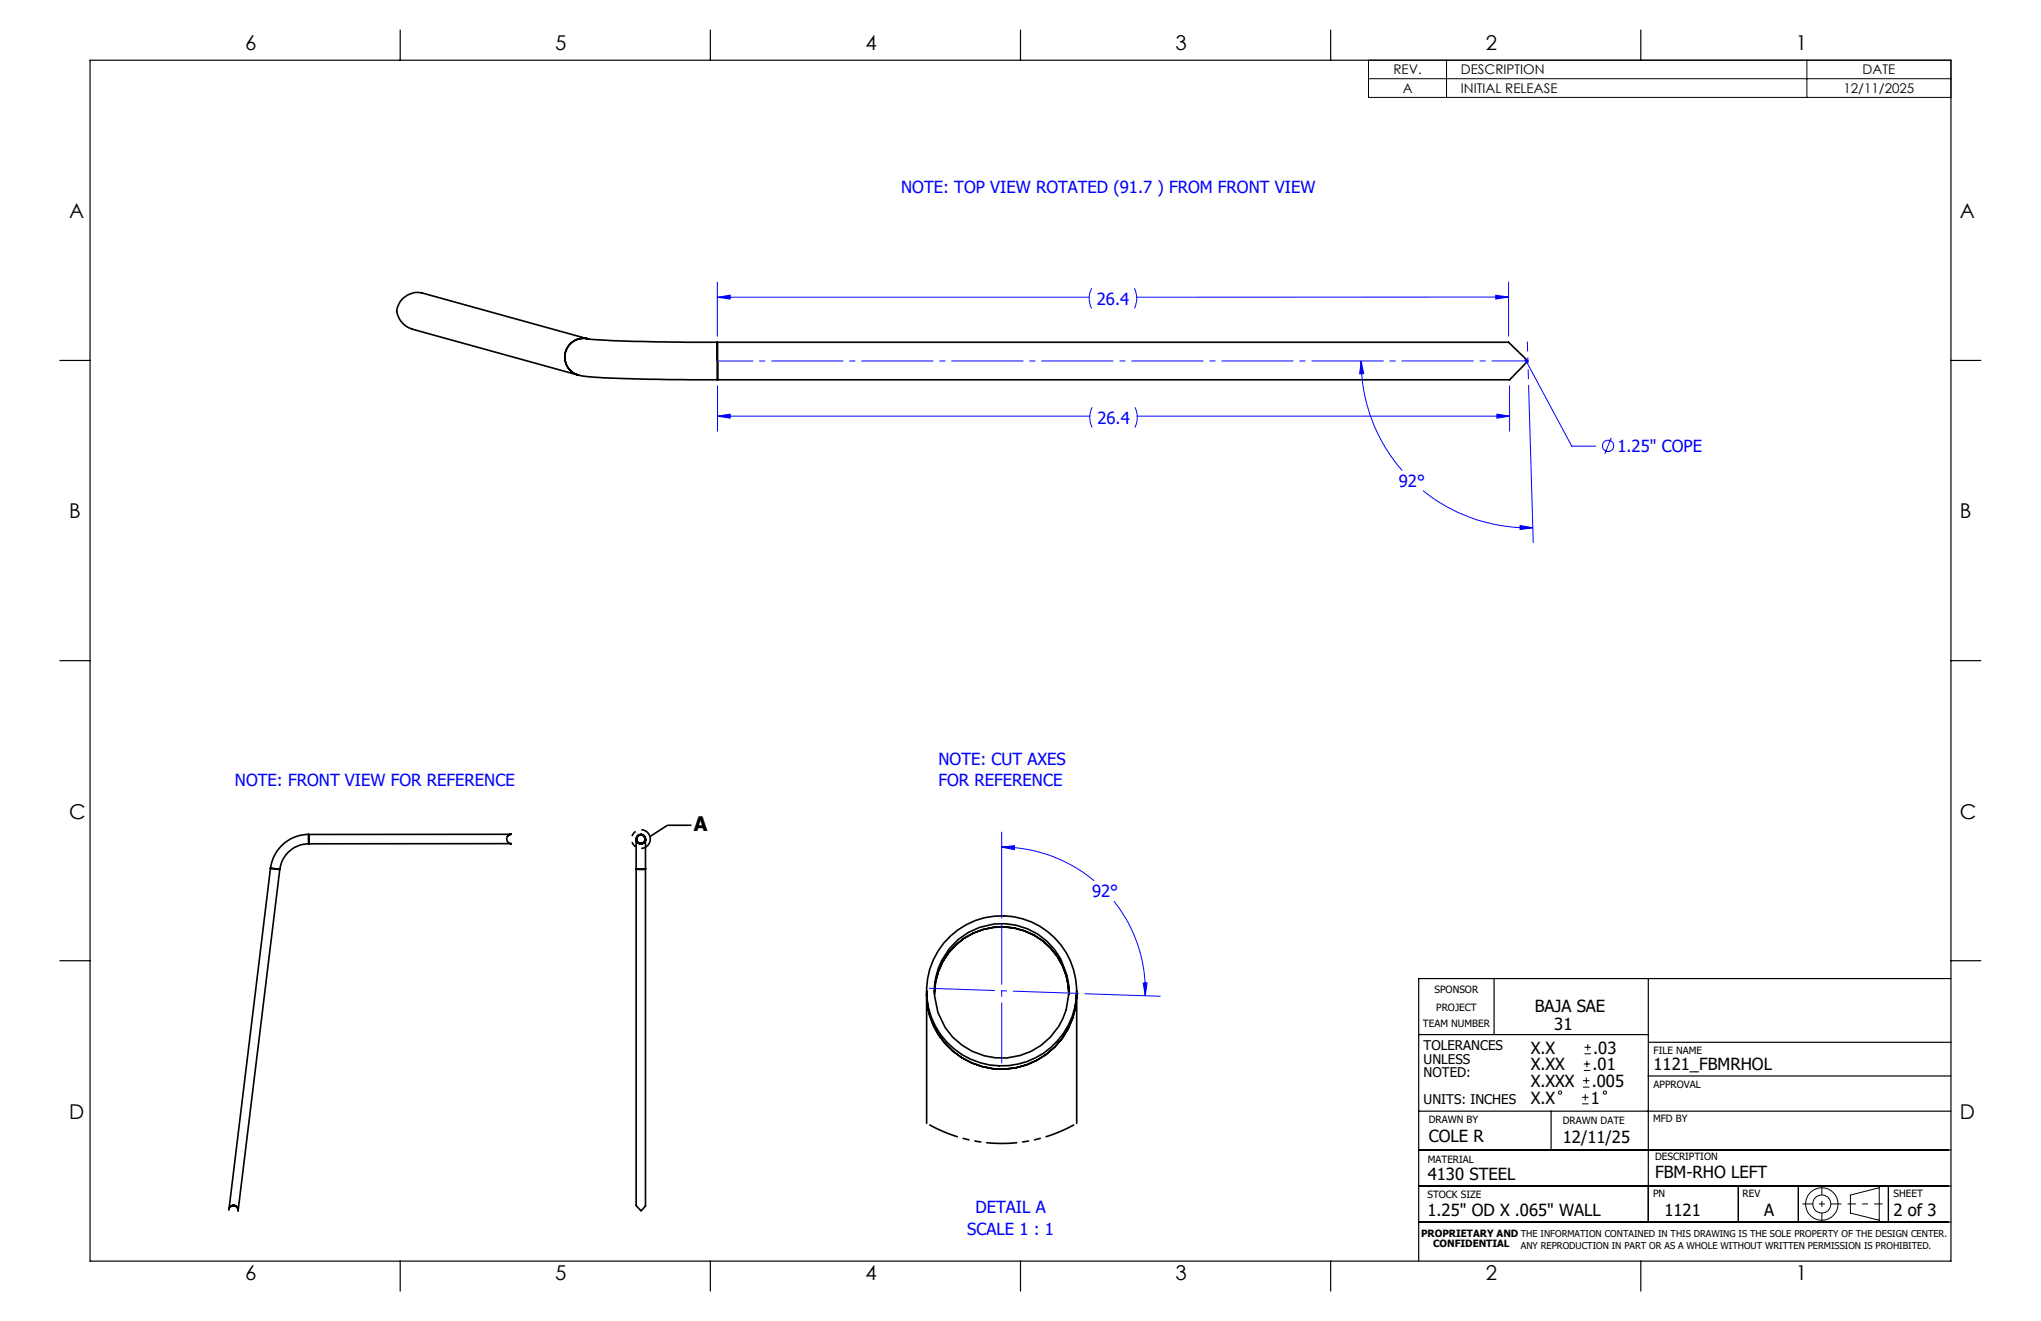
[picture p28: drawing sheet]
<svg xmlns="http://www.w3.org/2000/svg" width="432mm" height="279mm" viewBox="0 0 432 279" stroke-linecap="round" stroke-linejoin="round" font-family="sans-serif">
<defs><g id="words">
<g font-size="4.3">
<text x="51.9" y="10.7">6</text>
<text x="117.5" y="10.7">5</text>
<text x="183.1" y="10.7">4</text>
<text x="248.7" y="10.7">3</text>
<text x="314.3" y="10.7">2</text>
<text x="379.9" y="10.7">1</text>
<text x="14.6" y="46.1">A</text>
<text x="414.7" y="46.1">A</text>
<text x="14.6" y="109.6">B</text>
<text x="414.7" y="109.6">B</text>
<text x="14.6" y="173.1">C</text>
<text x="414.7" y="173.1">C</text>
<text x="14.6" y="236.6">D</text>
<text x="414.7" y="236.6">D</text>
<text x="51.9" y="270.8">6</text>
<text x="117.5" y="270.8">5</text>
<text x="183.1" y="270.8">4</text>
<text x="248.7" y="270.8">3</text>
<text x="314.3" y="270.8">2</text>
<text x="379.9" y="270.8">1</text>
</g>
<text font-size="4.2" x="146.8" y="175.8">A</text>
<g font-size="3.5" fill="#00f">
<text x="190.7" y="40.9">NOTE: TOP VIEW ROTATED (91.7 ) FROM FRONT VIEW</text>
<text x="232.1" y="64.5">26.4</text>
<text x="232.2" y="89.6">26.4</text>
<text x="342.2" y="95.7">1.25&quot; COPE</text>
<text x="295.9" y="103">92°</text>
<text x="198.5" y="161.7">NOTE: CUT AXES</text>
<text x="49.7" y="166.3">NOTE: FRONT VIEW FOR REFERENCE</text>
<text x="198.5" y="166.3">FOR REFERENCE</text>
<text x="231" y="189.8">92°</text>
<text x="206.4" y="256.7">DETAIL A</text>
<text x="204.6" y="261.2">SCALE 1 : 1</text>
</g>
<g font-size="3.5">
<text x="324.7" y="214">BAJA SAE</text>
<text x="328.8" y="217.9">31</text>
<text x="323.8" y="222.9">X.X</text>
<text x="323.8" y="226.4">X.XX</text>
<text x="336.9" y="226.4">.01</text>
<text x="337.1" y="222.9">.03</text>
<text x="349.8" y="226.4">1121_FBMRHOL</text>
<text x="323.8" y="229.9">X.XXX</text>
<text x="323.8" y="233.5">X.X</text>
<text x="336.6" y="233.5">1</text>
<text x="336.8" y="229.9">.005</text>
<text x="302.3" y="241.5">COLE R</text>
<text x="330.6" y="241.7">12/11/25</text>
<text x="302.1" y="249.7">4130 STEEL</text>
<text x="350.1" y="249.1">FBM-RHO LEFT</text>
<text x="302" y="257.2">1.25&quot; OD X .065&quot; WALL</text>
<text x="352.1" y="257.2">1121</text>
<text x="373.2" y="257.2">A</text>
<text x="400.6" y="257.1">2 of 3</text>
</g>
<g font-size="2.8">
<text x="294.8" y="15.7">REV.</text>
<text x="309.1" y="15.7">DESCRIPTION</text>
<text x="394.1" y="15.7">DATE</text>
<text x="296.8" y="19.7">A</text>
<text x="309.1" y="19.7">INITIAL RELEASE</text>
<text x="390" y="19.7">12/11/2025</text>
<text x="301.2" y="222.2">TOLERANCES</text>
<text x="301.2" y="225">UNLESS</text>
<text x="301.2" y="227.8">NOTED:</text>
<text x="301.2" y="233.5">UNITS: INCHES</text>
</g>
<g font-size="2.1">
<text x="303.5" y="210">SPONSOR</text>
<text x="303.8" y="213.9">PROJECT</text>
<text x="301" y="217.3">TEAM NUMBER</text>
<text x="349.8" y="222.9">FILE NAME</text>
<text x="349.8" y="230.2">APPROVAL</text>
<text x="302.3" y="237.5">DRAWN BY</text>
<text x="330.6" y="237.7">DRAWN DATE</text>
<text x="349.7" y="237.3">MFD BY</text>
<text x="302.1" y="245.9">MATERIAL</text>
<text x="350.1" y="245.4">DESCRIPTION</text>
<text x="302" y="253.3">STOCK SIZE</text>
<text x="349.7" y="253.3">PN</text>
<text x="368.7" y="253.2">REV</text>
<text x="400.6" y="253.2">SHEET</text>
<text x="300.7" y="261.6">PROPRIETARY AND THE INFORMATION CONTAINED IN THIS DRAWING IS THE SOLE PROPERTY OF THE DESIGN CENTER.</text>
<text x="303.2" y="263.8">CONFIDENTIAL</text>
</g>
<text font-size="2" x="321.8" y="264.2">ANY REPRODUCTION IN PART OR AS A WHOLE WITHOUT WRITTEN PERMISSION IS PROHIBITED.</text>
</g></defs>
<g fill="none" stroke="#000" stroke-width=".35">
<path d="M122.4 79.3a89.7 89.7 0 0 0 13.8 .9l15.6 .1M124.5 71.7a4 4 0 0 0-4.9 2.8 4 4 0 0 0 2.8 4.8M151.8 72.4l-17.4-.2-10-.5-35-9.7a4.4 4.4 0 0 0-5.5 3.8 4.7 4.7 0 0 0 3.4 3.8l35.1 9.7M151.8 72.4v7.9M151.8 72.4h167.4l4 3.9-3.8 4h-167.6M65.3 178.5a6.2 6.2 0 0 0-6.1 5.4M65.3 176.5a8.2 8.2 0 0 0-8.1 7.2M65.3 176.5v2M107.7 176.6l-.3 .2 .8-.3a.99 .99 0 0 0-1 .9 .99 .99 0 0 0 1 1l-42.9 .1M107.7 176.6l-.3 .2M108.1 176.5h-42.8M134.6 177.5v6.3"/>
<path d="M134.6 177.5a.99 .99 0 0 0 1 1 .99 .99 0 0 0 1-1M134.6 177.4v.1M134.7 177.5a.88 .88 0 0 1 .9-.9 .88 .88 0 0 1 .9 .9M134.7 177.4a.88 .88 0 0 1 .9-.8 .88 .88 0 0 1 .9 .9M136.6 177.5v6.3M136.6 177.4v.1M57.2 183.7l2 .2M57.2 183.7l-8.8 72.1a1 1 0 0 1 1.1-.8 1 1 0 0 1 .9 1.1 1.02 1.02 0 0 0-.6-1 1.02 1.02 0 0 0-1.2 .2M59.2 183.9l-8.8 72.1M134.6 183.8l.3 .1 1.7-.1M134.6 183.8v71.2l1 1.1 1-1v-71.3M196 210.3v27.3"/>
<path d="M196 210.3a15.9 15.9 0 0 0 15.9 15.8 15.9 15.9 0 0 0 15.9-15.8M196 209.6v.7M197.7 209.8a14.2 14.2 0 0 1 14.4-13.8 14.2 14.2 0 0 1 14 14.3 14.2 14.2 0 0 0-14.2-14.3 14.2 14.2 0 0 0-14.2 14.3M227.8 210.3v27.3M227.8 209.6v.7M48.7 255.3a.97 .97 0 0 1 1.6 .3v-.1a1.04 1.04 0 0 0-1.6-.2z"/>
<circle cx="135.6" cy="177.4" r=".99"/>
<circle cx="135.6" cy="177.4" r=".89"/>
<circle cx="211.9" cy="209.6" r="14.2"/>
<circle cx="211.9" cy="209.6" r="15.9"/>
</g>
<path d="M196 237.6l3.8 1.8 3.9 1.4 4.1 .8 4.1 .2 4.2-.2 4.1-.8 3.9-1.4 3.7-1.8" fill="none" stroke="#000" stroke-width=".35" stroke-dasharray="6.3 1.3 1.3 1.3 1.3 1.3" stroke-dashoffset="-.8"/>
<g fill="none" stroke="#00f" stroke-width=".21">
<path d="M151.8 59.7v11.4M319.2 59.7v11.4M151.8 62.9l2.7-.5v.9zM151.8 62.9h78.6M230.9 61l-.1 .3a4.7 4.7 0 0 0 .1 3.9M240 61l.1 .3a4.9 4.9 0 0 1-.1 3.9M288 76.4l.5 2.6-.8 .1zM288 76.4a35.5 35.5 0 0 0 8.7 23.1M316.4 62.4l2.8 .4-2.8 .5zM319.2 62.8l-78.7 .1M322.8 76.2l9.7 18.2h5.1M151.8 88l2.7-.4v.8z"/>
<path d="M151.8 81.6v9.6M151.8 88h78.7M231.1 86.1a4.6 4.6 0 0 0 0 4.3M240.1 86.1a4.9 4.9 0 0 1 0 4.3M240.6 88h78.8M316.7 87.6l2.7 .4-2.7 .4zM319.4 81.6v9.6M323.4 81.5l1 33.3M340.9 92.6l-1.4 3.4M301.1 103.8a35.3 35.3 0 0 0 23.2 7.8M321.6 111.2l2.7 .4-2.7 .4zM211.9 179.2l2.7-.3v.8z"/>
<path d="M211.9 179.2a30.3 30.3 0 0 1 19.6 7.1M211.9 176v18.2M235.7 190.6a30.5 30.5 0 0 1 6.6 20M229.5 210.2l16 .5M241.9 207.9h.8l-.4 2.7z"/>
<circle cx="340.2" cy="94.3" r="1.19"/>
</g>
<g fill="none" stroke="#000" stroke-width=".21">
<path d="M289.5 12.7h123.2v7.9h-123.2zM289.5 16.7h123.2M306 12.7v7.9M382.3 12.7v7.9M334.7 233.5h1.4M334.7 232.1h1.4M334.9 229.9h1.4M334.9 228.6h1.4M335.1 226.4h1.3M335.1 225h1.3M335.2 222.9h1.4M335.2 221.5h1.4"/>
<path d="M335.4 231.4v1.4M335.6 227.9v1.3M335.7 224.4v1.3M335.9 220.8v1.4M391.5 252.8l6.1-1.6v6.9l-6.1-1.5z"/>
<circle cx="330" cy="231.1" r=".34"/>
<circle cx="339.5" cy="231.1" r=".34"/>
<circle cx="385.4" cy="254.6" r="1.9"/>
<circle cx="385.4" cy="254.7" r="3.4"/>
</g>
<path d="M137.6 177.5a1.98 1.98 0 0 0-2.9-1.8 1.98 1.98 0 0 0-.2 3.4 1.98 1.98 0 0 0 3.1-1.4v-.2" fill="none" stroke="#000" stroke-width=".35" stroke-dasharray="6.3 1.3 1.3 1.3 1.3 1.3" stroke-dashoffset="3.3" stroke-linecap="butt"/>
<path d="M141.2 174.6l-3.7 2.3M146.3 174.6h-5.1" fill="none" stroke="#000" stroke-width=".35" stroke-dasharray="6.3 1.3 1.3 1.3 1.3 1.3" stroke-linecap="butt"/>
<path d="M381.3 254.6h8.3" fill="none" stroke="#000" stroke-width=".21" stroke-dasharray="15.2 1.3 1.3 1.3" stroke-dashoffset="13" stroke-linecap="butt"/>
<path d="M385.4 250.8v7.7" fill="none" stroke="#000" stroke-width=".21" stroke-dasharray="15.2 1.3 1.3 1.3" stroke-dashoffset="13.3" stroke-linecap="butt"/>
<path d="M390.9 254.6h7.4" fill="none" stroke="#000" stroke-width=".21" stroke-dasharray="15.2 1.3 1.3 1.3" stroke-dashoffset="13.4" stroke-linecap="butt"/>
<path d="M323.4 76.3l-171.8 .1" fill="none" stroke="#00f" stroke-width=".21" stroke-dasharray="15.2 1.3 1.3 1.3" stroke-dashoffset="7.4" stroke-linecap="butt"/>
<path d="M323.1 72.3l.3 7.9" fill="none" stroke="#00f" stroke-width=".21" stroke-dasharray="15.2 1.3 1.3 1.3" stroke-dashoffset="13.2" stroke-linecap="butt"/>
<path d="M228.3 210.1l-31.8-1.1" fill="none" stroke="#00f" stroke-width=".21" stroke-dasharray="15.2 1.3 1.3 1.3" stroke-dashoffset="1.3" stroke-linecap="butt"/>
<path d="M211.9 195.4v29.5" fill="none" stroke="#00f" stroke-width=".21" stroke-dasharray="15.2 1.3 1.3 1.3" stroke-dashoffset="2.4" stroke-linecap="butt"/>
<g fill="none" stroke="#000" stroke-width=".25">
<path d="M19 12.7h393.7v254h-393.7zM84.7 6.4v6.3M150.3 6.4v6.3M215.9 6.4v6.3M281.5 6.4v6.3M347.1 6.4v6.3M12.7 76.2h6.3M412.7 76.2h6.4M12.7 139.7h6.3M412.7 139.7h6.4M12.7 203.2h6.3M300.1 218.8h48.6"/>
<path d="M316.1 206.9v11.9M348.7 207v51.5M412.7 207h-112.6v59.7M412.7 203.2h6.4M300.1 235h112.6M328.2 235v8.2M348.7 227.6h64M348.8 220.5h64M300.1 258.5h112.6M300.1 250.9h112.6M300.1 243.2h112.6M367.8 250.9v7.6"/>
<path d="M380.5 250.9v7.6M399.5 250.9v7.6M84.7 266.7v6.4M150.3 266.7v6.4M215.9 266.7v6.4M281.5 266.7v6.4M347.1 266.7v6.4"/>
</g>
<path d="M316.4 62.4l2.8 .4-2.8 .5zM151.8 62.9l2.7-.5v.9zM151.8 88l2.7-.4v.8zM316.7 87.6l2.7 .4-2.7 .4zM288 76.4l.5 2.6-.8 .1zM321.6 111.2l2.7 .4-2.7 .4zM322.7 76a.28 .28 0 0 0 0 .4 .28 .28 0 0 0 .4-.2 .28 .28 0 0 0-.4-.3l.1 .3zM241.9 207.9h.8l-.4 2.7zM211.9 179.2l2.7-.3v.8z" fill="#00f"/>
<use href="#words"/>
</svg>
